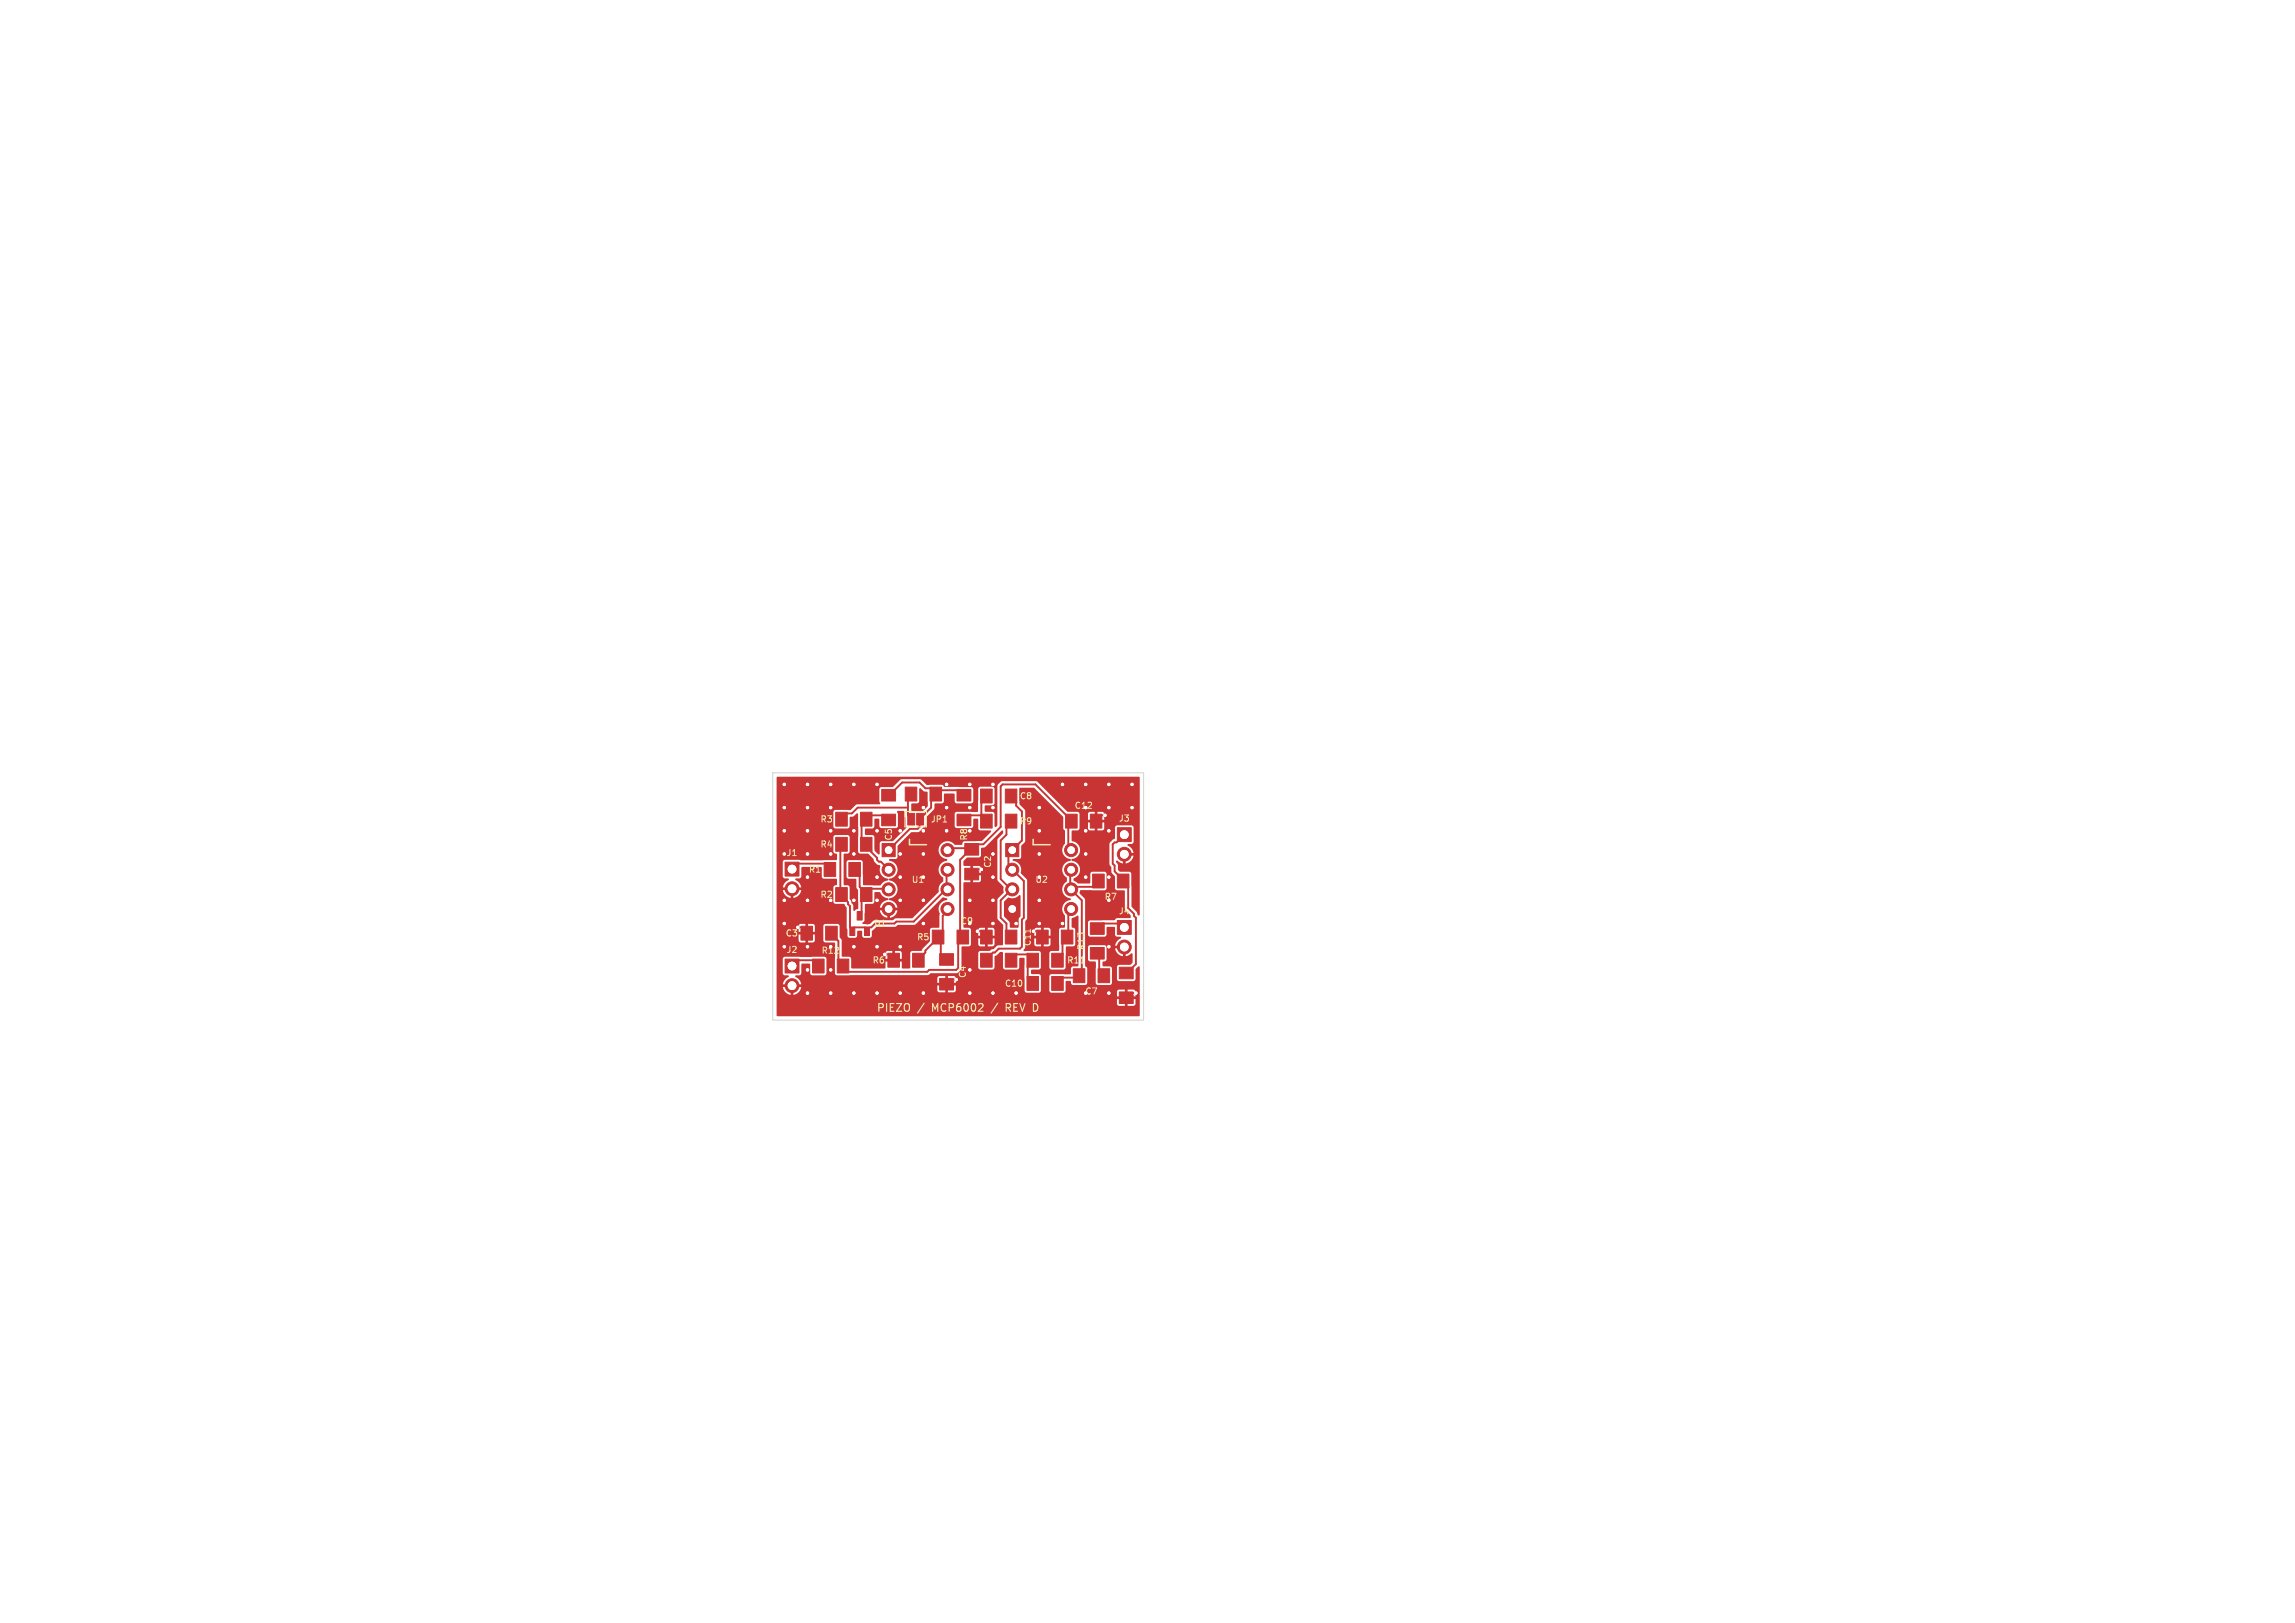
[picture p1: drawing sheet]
<svg xmlns="http://www.w3.org/2000/svg" width="297mm" height="210mm" viewBox="0 0 297 210" stroke-linecap="round" stroke-linejoin="round" font-family="sans-serif">
<defs><g id="words">
<g font-size="1.4" fill="#f2eda1">
<text x="113.4" y="131.1">PIEZO</text>
<text x="118.8" y="131.1">/</text>
<text x="120.8" y="131.1">MCP6002</text>
<text x="130.9" y="131.1">REV D</text>
</g>
<g font-size="1.1" fill="#f2eda1">
<text x="106.1" y="106.6">R3</text>
<text x="120.4" y="106.6">JP1</text>
<text x="131.9" y="106.8">R9</text>
<text x="131.9" y="103.6">C8</text>
<text x="144.7" y="106.5">J3</text>
<text x="104.6" y="113.1">R1</text>
<text x="106.1" y="109.8">R4</text>
<text x="115.6" y="108.8" transform="rotate(-90 115.6 108.8)">C5</text>
<text x="128.4" y="112.4" transform="rotate(-90 128.4 112.4)">C2</text>
<text x="117.9" y="114.4">U1</text>
<text x="144.7" y="118.5">J4</text>
<text x="101.6" y="121.3">C3</text>
<text x="106.2" y="123.6">R12</text>
<text x="112.8" y="124.8">R6</text>
<text x="113" y="120.1">D1</text>
<text x="118.6" y="121.8">R5</text>
<text x="138" y="124.8">R11</text>
<text x="140.5" y="123" transform="rotate(-90 140.5 123)">R13</text>
<text x="125.2" y="126.6" transform="rotate(-90 125.2 126.6)">C4</text>
<text x="130" y="127.8">C10</text>
</g>
<g font-size="1.1" fill="#fff">
<text x="139" y="104.8">C12</text>
<text x="101.7" y="110.9">J1</text>
<text x="125.3" y="108.8" transform="rotate(-90 125.3 108.8)">R8</text>
<text x="106.1" y="116.3">R2</text>
<text x="124.2" y="119.8">C9</text>
<text x="133.9" y="114.4">U2</text>
<text x="142.9" y="116.6">R7</text>
<text x="101.7" y="123.5">J2</text>
<text x="133.6" y="122.5" transform="rotate(-90 133.6 122.5)">C11</text>
<text x="140.4" y="128.8">C7</text>
</g>
</g></defs>
<g fill="#c83434" stroke="#c83434" stroke-width=".13">
<path d="M132.9 123.4h1.5v1.8h-1.5z"/>
<path d="M136.1 123.4h1.5v1.8h-1.5z"/>
<path d="M137.9 105.4h1.5v1.7h-1.5z"/>
<path d="M141.1 105.4h1.5v1.7h-1.5z"/>
<path d="M123.8 102.1h1.8v1.6h-1.8z"/>
<path d="M123.8 105.4h1.8v1.4h-1.8z"/>
<path d="M126.9 105.4h1.5v1.7h-1.5z"/>
<path d="M130.1 105.4h1.5v1.7h-1.5z"/>
<path d="M101.6 124.1h1.8v1.8h-1.8z"/>
<path d="M111.4 105.1h1.4v1.8h-1.4z"/>
<path d="M108.1 105.1h1.6v1.8h-1.6z"/>
<path d="M111.4 108.4h1.4v1.7h-1.4z"/>
<path d="M108.1 108.4h1.6v1.7h-1.6z"/>
<path d="M130.1 120.4h1.5v1.8h-1.5z"/>
<path d="M126.9 120.4h1.5v1.8h-1.5z"/>
<path d="M144.6 119.1h1.8v1.8h-1.8z"/>
<path d="M110 119.9h.6v1.2h-.6z"/>
<path d="M111.9 119.9h.6v1.2h-.6z"/>
<path d="M110.9 117.9h.7v1.2h-.7z"/>
<path d="M111.4 114.8h1.4v1.9h-1.4z"/>
<path d="M108.1 114.8h1.6v1.9h-1.6z"/>
<path d="M137.3 120.4h1.6v1.8h-1.6z"/>
<path d="M134.2 120.4h1.4v1.8h-1.4z"/>
<path d="M106.7 111.6h1.4v1.8h-1.4z"/>
<path d="M109.8 111.6h1.6v1.8h-1.6z"/>
<path d="M130.2 109.1h1.6v1.7h-1.6z"/>
<path d="M114.1 109.1h1.7v1.7h-1.7z"/>
<path d="M144.9 125.2h1.7v1.4h-1.7z"/>
<path d="M144.9 128.4h1.7v1.4h-1.7z"/>
<path d="M117.1 101.8h1.6v1.9h-1.6z"/>
<path d="M120.4 101.8h1.4v1.9h-1.4z"/>
<path d="M114.1 105.4h1.8v1.4h-1.8z"/>
<path d="M114.1 102.1h1.8v1.6h-1.8z"/>
<path d="M141.1 122.6h1.8v1.5h-1.8z"/>
<path d="M141.1 119.4h1.8v1.5h-1.8z"/>
<path d="M138.9 125.4h1.5v1.8h-1.5z"/>
<path d="M142.1 125.4h1.5v1.8h-1.5z"/>
<path d="M118.1 123.4h1.5v1.8h-1.5z"/>
<path d="M114.9 123.4h1.5v1.8h-1.5z"/>
<path d="M105.1 124.1h1.6v1.8h-1.6z"/>
<path d="M108.4 124.1h1.4v1.8h-1.4z"/>
<path d="M144.6 107.1h1.8v1.8h-1.8z"/>
<path d="M123.8 120.4h1.6v1.8h-1.6z"/>
<path d="M120.6 120.4h1.6v1.8h-1.6z"/>
<path d="M126.9 102.1h1.5v1.8h-1.5z"/>
<path d="M130.1 102.1h1.5v1.8h-1.5z"/>
<path d="M132.9 126.4h1.5v1.8h-1.5z"/>
<path d="M136.1 126.4h1.5v1.8h-1.5z"/>
<path d="M117.5 105.2h.9v1.6h-.9z"/>
<path d="M118.6 105.2h.9v1.6h-.9z"/>
<path d="M101.6 111.6h1.8v1.8h-1.8z"/>
<path d="M124.8 109.1h1.8v1.6h-1.8z"/>
<path d="M124.8 112.4h1.8v1.4h-1.8z"/>
<path d="M141.4 113.1h1.5v1.8h-1.5z"/>
<path d="M144.6 113.1h1.5v1.8h-1.5z"/>
<path d="M126.9 123.4h1.5v1.8h-1.5z"/>
<path d="M130.1 123.4h1.5v1.8h-1.5z"/>
<path d="M106.8 119.8h1.6v1.9h-1.6z"/>
<path d="M103.7 119.8h1.4v1.9h-1.4z"/>
<path d="M121.6 123.4h1.8v1.5h-1.8z"/>
<path d="M121.6 126.6h1.8v1.5h-1.8z"/>
<circle cx="102.5" cy="127.5" r=".9"/>
<circle cx="145.5" cy="122.5" r=".9"/>
<circle cx="131" cy="112.5" r=".85"/>
<circle cx="131" cy="115.1" r=".85"/>
<circle cx="131" cy="117.6" r=".85"/>
<circle cx="138.6" cy="117.6" r=".85"/>
<circle cx="138.6" cy="115.1" r=".85"/>
<circle cx="138.6" cy="112.5" r=".85"/>
<circle cx="138.6" cy="110" r=".85"/>
<circle cx="115" cy="112.5" r=".85"/>
<circle cx="115" cy="115.1" r=".85"/>
<circle cx="115" cy="117.6" r=".85"/>
<circle cx="122.6" cy="117.6" r=".85"/>
<circle cx="122.6" cy="115.1" r=".85"/>
<circle cx="122.6" cy="112.5" r=".85"/>
<circle cx="122.6" cy="110" r=".85"/>
<circle cx="145.5" cy="110.5" r=".9"/>
<circle cx="102.5" cy="115" r=".9"/>
</g>
<g fill="#ececec" stroke="#ececec" stroke-width=".13">
<circle cx="107.5" cy="110.5" r=".3"/>
<circle cx="104.5" cy="128.5" r=".3"/>
<circle cx="101.5" cy="107.5" r=".3"/>
<circle cx="143.5" cy="128.5" r=".3"/>
<circle cx="107.5" cy="104.5" r=".3"/>
<circle cx="134.5" cy="104.5" r=".3"/>
<circle cx="140.5" cy="113.5" r=".3"/>
<circle cx="107.5" cy="107.5" r=".3"/>
<circle cx="147" cy="128.5" r=".3"/>
<circle cx="104.5" cy="116.5" r=".3"/>
<circle cx="101.5" cy="122.5" r=".3"/>
<circle cx="122.5" cy="101.5" r=".3"/>
<circle cx="116.5" cy="128.5" r=".3"/>
<circle cx="113.5" cy="101.5" r=".3"/>
<circle cx="134.5" cy="113.5" r=".3"/>
<circle cx="119.5" cy="110.5" r=".3"/>
<circle cx="131.5" cy="128.5" r=".3"/>
<circle cx="113.5" cy="122.5" r=".3"/>
<circle cx="110.5" cy="116.5" r=".3"/>
<circle cx="110.5" cy="110.5" r=".3"/>
<circle cx="134.5" cy="116.5" r=".3"/>
<circle cx="116.5" cy="110.5" r=".3"/>
<circle cx="128.5" cy="113.5" r=".3"/>
<circle cx="143.5" cy="101.5" r=".3"/>
<circle cx="128.5" cy="110.5" r=".3"/>
<circle cx="101.5" cy="101.5" r=".3"/>
<circle cx="125.5" cy="107.5" r=".3"/>
<circle cx="113.5" cy="113.5" r=".3"/>
<circle cx="143" cy="105.5" r=".3"/>
<circle cx="119.5" cy="104.5" r=".3"/>
<circle cx="107.5" cy="125.5" r=".3"/>
<circle cx="104.5" cy="101.5" r=".3"/>
<circle cx="146.5" cy="104.5" r=".3"/>
<circle cx="104.5" cy="122.5" r=".3"/>
<circle cx="101.5" cy="116.5" r=".3"/>
<circle cx="116.5" cy="107.5" r=".3"/>
<circle cx="131.5" cy="119.5" r=".3"/>
<circle cx="137.5" cy="101.5" r=".3"/>
<circle cx="119.5" cy="116.5" r=".3"/>
<circle cx="119.5" cy="107.5" r=".3"/>
<circle cx="116.5" cy="116.5" r=".3"/>
<circle cx="107.5" cy="122.5" r=".3"/>
<circle cx="140.5" cy="110.5" r=".3"/>
<circle cx="103.2" cy="120" r=".3"/>
<circle cx="116.5" cy="113.5" r=".3"/>
<circle cx="125.5" cy="125.5" r=".3"/>
<circle cx="101.5" cy="119.5" r=".3"/>
<circle cx="104.5" cy="125.5" r=".3"/>
<circle cx="134.5" cy="110.5" r=".3"/>
<circle cx="122.5" cy="107.5" r=".3"/>
<circle cx="101.5" cy="110.5" r=".3"/>
<circle cx="104.5" cy="107.5" r=".3"/>
<circle cx="113.5" cy="116.5" r=".3"/>
<circle cx="146.5" cy="101.5" r=".3"/>
<circle cx="110.5" cy="101.5" r=".3"/>
<circle cx="113.5" cy="128.5" r=".3"/>
<circle cx="140.5" cy="107.5" r=".3"/>
<circle cx="143.5" cy="122.5" r=".3"/>
<circle cx="143.5" cy="104.5" r=".3"/>
<circle cx="127" cy="112.5" r=".3"/>
<circle cx="128.5" cy="104.5" r=".3"/>
<circle cx="114.5" cy="123.5" r=".3"/>
<circle cx="126.5" cy="120.5" r=".3"/>
<circle cx="137.5" cy="119.5" r=".3"/>
<circle cx="110.5" cy="107.5" r=".3"/>
<circle cx="101.5" cy="104.5" r=".3"/>
<circle cx="143.5" cy="113.5" r=".3"/>
<circle cx="107.5" cy="116.5" r=".3"/>
<circle cx="143.5" cy="107.5" r=".3"/>
<circle cx="128.5" cy="116.5" r=".3"/>
<circle cx="125.5" cy="101.5" r=".3"/>
<circle cx="133.8" cy="120.5" r=".3"/>
<circle cx="125.5" cy="104.5" r=".3"/>
<circle cx="125.5" cy="128.5" r=".3"/>
<circle cx="134.5" cy="107.5" r=".3"/>
<circle cx="104.5" cy="113.5" r=".3"/>
<circle cx="110.5" cy="128.5" r=".3"/>
<circle cx="110.5" cy="122.5" r=".3"/>
<circle cx="140.5" cy="101.5" r=".3"/>
<circle cx="104.5" cy="104.5" r=".3"/>
<circle cx="119.5" cy="113.5" r=".3"/>
<circle cx="119.5" cy="128.5" r=".3"/>
<circle cx="123.8" cy="126.8" r=".3"/>
<circle cx="107.5" cy="128.5" r=".3"/>
<circle cx="128.5" cy="101.5" r=".3"/>
<circle cx="134.5" cy="119.5" r=".3"/>
<circle cx="122.5" cy="104.5" r=".3"/>
<circle cx="113.5" cy="107.5" r=".3"/>
<circle cx="104.5" cy="110.5" r=".3"/>
<circle cx="107.5" cy="101.5" r=".3"/>
<circle cx="125.5" cy="116.5" r=".3"/>
<circle cx="116.5" cy="122.5" r=".3"/>
<circle cx="128.5" cy="128.5" r=".3"/>
<circle cx="119.5" cy="119.5" r=".3"/>
<circle cx="128.5" cy="119.5" r=".3"/>
</g>
<g fill="none" stroke="#c83434" stroke-width=".25">
<path d="M103.2 111.8h3.6M108.8 110v5M109.5 116.5l.3 .3v.2l.2 .2v2.8M111.2 113.2v1.6l.3 .2M111.5 106.8v1.7M111.5 116.5v1.5M112.8 105.5h1.4M112.8 115h1.7M112.8 110v.2l.7 .8v.2l.3 .3h.2l.5 .5M117.5 104.5h-6.5l-.8 .7h-.7M117.5 103.5v2M119 106.5v.5l-.2 .2h-1l-2 2"/>
<path d="M120.5 102h-.7l-.8-.8h-2.2l-1 1M120.5 103.5v1l-1 1M121.8 102.2h2.2M122 115.5l-3.8 3.7h-2.2l-.2 .3h-2.6M122.2 118.2l-.2 .3v2M122.5 113.2v1.3M123.2 109.8h1.8M125 110.5l-.8 .7v9.3M126.5 112.5h.5M127 103.8v1.7h-1.5M130.2 107v1l-.7 .8v5l1 1M130.5 115.5l-1 1v2.3l.7 .7v1"/>
<path d="M130.5 110.8v1.2M131.5 113l1 1v4.8l-.3 .2v3.5l-.2 .3h-2.8l-.4 .4h-.3l-.3 .3M131.5 103.8v.4l.7 .8v3.8l-.4 .4M138 105.5l-4-4h-4.2l-.3 .3v5.2l-2.3 2.2h-.7M138.2 107v2.5M138.2 118.2v2.3M138.5 113.2v1.3M139 115.5l1 1v9M139.2 114.8h2.3M142.5 105.5h.5M142.8 119.5h2M144.8 108.8l-.3 .2h-.3l-.2 .2v2.6l.2 .2v.8l.6 .4"/>
<path d="M146 114.8v2.7l.8 .7v.3l.2 .3v6l-.5 .4M103.2 120h.6M103.2 124.2h2M108.2 121.5l.3 .3v2.4M110.5 120h1.5M112.5 120h.3M114.5 123.5h.5M120.8 122l-1 1v.2l-.3 .3M121.8 122v1.5M123.2 126.8h.6M124 122v3.2l-.2 .3h-3.6l-.2 .3h-10.2M126.5 120.5h.5"/>
<path d="M131.5 123.5h1.5M133 125v1.5M133.8 120.5h.4M137.5 122v1.5M137.5 126.5h1.5M142.2 124v1.5M146.5 128.5h.5"/>
</g>
<g fill="#c83434">
<path d="M130 116.6l.5-.5a1.21 1.21 0 0 0 1.4-.2l.1-.1 .1 .1v2.6l-.3 .4v1v.1h-1.1l-.1-.7-.7-.8z"/>
<path d="M113.2 106l.5-.1 .1 .1v.9l.2 .2h2l.2-.2v-1.6l-.1-.3 .1-.1 .9 .1 .1 1.8 .1 .3-1.8 1.7-1.5 .1-.2 .2v1.3l-.1 .2-.5-.6-.1-1.8-.2-.1-.9-.1-.1-.1 .1-.7h.9l.2-.1z"/>
<path d="M119 102h.1l.5 .4 .4 .1 .1 1.8-.7 .6h-1.4l-.1-.9 .8-.1 .2-.2z"/>
<path d="M100.5 100.6l46.9-.1 .1 17.9a.31 .31 0 0 1-.4-.4l-.7-.7v-4.3l-.2-.2h-1.3l-.2-.3v-.6l-.2-.2a.16 .16 0 0 1-.1-.3 .15 .15 0 0 1 .2 0l.4 .2 .3 .1v-.7h.4v.7l.3-.1 .5-.4 .2-.5h-.7v-.3h.7a1.72 1.72 0 0 0-.8-1.1l.1-.1h.6l.1-.2v-2.1l-.3-.1h-2l-.1 .3v1.4l-.3 .2-.4 .5v2.6l.2 .4 .1 .7 .4 .5v1.7l.2 .1 1.1 .1v2.3l.7 .8v.3l-.1 .1h-1.7l-.3 .3h-3.2l-.2 .3v1.5l.1 .3h2.1l.2-.2v-1l1-.1 .1 .1v1.1l.2 .1h.5l.1 .2a1.23 1.23 0 0 0-.8 1h.7v.3h-.7l.2 .5 .5 .4 .3 .1v-.7h.4v.7l.3-.1 .4-.3 .2 .2v1l-.3 .3h-1.5l-.2 .2-.1 1.7 .2 .2h2.1l.2-.2v-1.3l.3-.4 .2 .1v6.3l-.1 .1h-46.8l-.1-.1v-2.1h44l.1 .6 .2 .3h.8v-.9h.3v.9l.8-.1 .2-.2v-.6h-46.4v-.4h45.1v-.8h.3v.8h1v-.6l-.2-.2h-1.9l-.2 .2-.1 .6h-44v-3h.8l.2 .3h.5l.1 .2a1.23 1.23 0 0 0-.8 1h.7v.3h-.7l.1 .3 .4 .5 .5 .2v-.7h.4v.7a1.19 1.19 0 0 0 1-1h-.7v-.2h18.3v.7l.1 .2h.9v-.9h.4v.9h.7l.3-.2v-.7h-20.7v-.1h.7l-.1-.2h18.7v-.9h.4v.9h1v-.6l-.3-.3h-1.9l-.2 .2v.7h-17.7l-.2-.5-.5-.3 .1-.2h.5l.2-.1v-1.3l.1-.1h1v1.2l.2 .3h1.8l.2-.3v-1.8l-.3-.3h-5.2l-.2 .3v1.8h-.8v-5h2.9v.8l.2 .2h.6v-1h.4v1h.6l.2-.2v-.8h-4.9v-.3h3.7v-1.1h.4v1.1h.8v-.8l-.2-.3-1.7 .1-.1 .2v.8h-2.9v-7.2h.8l.1 .2 .6 .1 .1 .1a1.64 1.64 0 0 0-.8 1h.7v.4h-.7l.1 .2 .4 .6 .5 .2v-.7h.4v.7a1.19 1.19 0 0 0 1-1h-.7v-.4h.7a1.77 1.77 0 0 0-.8-1l.1-.1h.5l.2-.2v-1.2l.1-.1h2.5l.1 1.3 .1 .2 1.8 .1v.7l-.3 .1-.1 .2v1.9l.2 .2 1.2 .1 .3 .5v2.5l.1 .3v.8l.2 .2h.9l.1-.2v-.6l.1-.1 .6 .1v.6l.1 .2h.9l.2-.2v-.7l.7-.5h2.3l.4-.2h2.2l3.6-3.6 .6 .2v.1a1.25 1.25 0 0 0-1 1.9v1.7l-1 .1-.2 .1-.1 1.6-.9 .9-.1 .3h-1.2l-.3 .2v2l-.1 .1h-.9l-.1-.9h-2.1v.8l-.1 .1h-4.3v-1.2h5.3v-1h.3v1h.9v-.8l-.2-.2h-1.7l-.2 .2v.8h-4.4l-.3-.3h-.9l-.1-2.1-.2-.4-.1-1.6-.2-.2-1.7 .1-.2 .2 .1 2 .2 .1 1.2 .1h.1v4.1l.2 .1h11.8l.4-.3h3.3l.2-.1 .4-.5v-2.8l1.1-.1 .1-.2 .1-.8h.9v.8l.3 .3h.6v-1.1h.3v1.1l.8-.1 .1-.2v-.8h-3v-.3h1.8v-1h.3v1h.9v-.8l-.1-.2h-1.8l-.2 .2v.8h-.9l-.1-.9-.2-.1-.7-.1v-5.7l.1-.2h.8v-.8h.3v.8h.9l.1-.2v-.6h-1.3v-1.2h.3v.8h1v-.6l-.2-.2-2-.1v-.5l.5-.5 1.6-.1 .1-.2 .1-1 .5-.1 2.1-2.1h.1l.1 .3-.7 .9v5.1l.8 1v.7l-.8 .9v2.4l.7 .9v2.5l-.1 .1-.6 .1-.5 .4-.5 .2-1.4 .1-.1 .2v1.9l.3 .3 1.7-.1 .1-.2v-1.5l.8-.5h.3v2l.2 .2h1.8l.1-.2v-1.2l.6-.1 .1 4.4 .3 .2 1.7-.1 .1-.2v-1.9l-.2-.2-1-.1-.1-.4 .1-.1h.9l.3-.2v-2l-.3-.3-1.9 .1v-.2l.2-.3v-1.2h1.2v.8l.2 .3h.6v-1.1h.4v1.1l.7-.1 .1-.2v-.8h-3.2v-.3h2v-1h.4v1h.8v-.8l-.2-.2h-1.6l-.2 .2v.8h-1.2v-1.9l.2-.4v-4.9l-.1-.2-.7-.7a1.27 1.27 0 0 0-1-1.6l-.1-.2h.2l.7-.1 .2-.1 .1-1.5 .5-.7v-3.9l-.8-.9 .1-2.1h1.8l3.8 3.8v1.5l.2 .3v1.7a1.18 1.18 0 0 0-.3 1.2 1.18 1.18 0 0 0 1.1 .8v.1a1.33 1.33 0 0 0-1.1 1.2 1.52 1.52 0 0 0 .6 1.1v.5a1.18 1.18 0 0 0-.6 1.2 1.18 1.18 0 0 0 1.1 1v.1a1.33 1.33 0 0 0-1.1 1.2v.4l.3 .5v1.4v.1l-.6 .1-.1 .2v2.7l-1.1 .1-.2 .2v1.9l.3 .3h1.5l.3-.2v-2.8l1-.1 .2-.2v-1.9l-.1-.2-.3-.1v-1.1l.7-.4 .2 .1v6.3l-.1 .1-.7 .1-.2 .1-.1 .9h-2.6l-.1 .2v2l.3 .2 1.7-.1 .1-.2v-1.2l.1-.1h.5l.1 .4 .2 .1h1.8l.1-.2v-1.9l-.3-.3v-.9h.4l.2 .3 .8 .1v2.7l.1 .2h1.9l.1-.2v-1.9l-.2-.2-.9-.1-.1-.1v-.4l.4-.1 .1-.2v-1.6l-.1-.3h-2.2l-.1 .3v1.5h-.4v-7.7l-.7-.8 .1-.4h.1h3.2l.1-.3v-1.9l-.3-.2h-1.7l-.1 .3v1.1l-.1 .1h-1.5l-.6-.3 .1-.4a1.17 1.17 0 0 0 .8-1.2 1.17 1.17 0 0 0-1.1-1l-.1-.2a1.33 1.33 0 0 0 1.2-1.2 1.21 1.21 0 0 0-1.1-1.2v-1.3l.8-.1 .2-.1v-.9h1.1v.8l.3 .2h.6v-1h.3v1h.8l.1-.2v-.8h-3.2v-.3h2v-1h.3v1h.9v-.9l-.3-.1h-1.6l-.2 .2v.8h-1.1v-.8l-.1-.2-1.5-.1-3.9-3.9h-4.5l-.2 .1-.4 .5v5.1l-.2 .2-.2-.1v-1.7l-.2-.1-1-.1-.1-.1 .1-.7h1l.2-.2v-2.1l-.3-.1h-1.7l-.1 .3v2.9l-2.9 .1-.2 .2 .1 1.6 .2 .3 1.9-.1 .2-.2 .1-.9 .5-.1 .1 .1v1.2l.1 .2 1.4 .1 .2 .1-1.3 1.2-2.2 .1-.2 .1-.1 .3h-.9a1.18 1.18 0 0 0-2 .1 1.18 1.18 0 0 0 1 1.8v.1a1.33 1.33 0 0 0-1.1 1.2 1.52 1.52 0 0 0 .6 1.1v.5a1.33 1.33 0 0 0-.6 1.3l-3.5 3.4h-2.1l-.4 .3h-2.3l-.7 .5h-.3h-.5l-.1-.2 .3-.3v-2.1l1.1-.1 .2-.2v-1.2l.6-.1 .1 .1a1.24 1.24 0 0 0 1 .8l.1 .1a1.35 1.35 0 0 0-1.1 1h.7v.4h-.7a1.14 1.14 0 0 0 .9 1v-.8h.4v.8l.3-.1 .5-.5 .1-.4h-.7v-.4h.7a1.22 1.22 0 0 0-1-1l-.1-.1a1.33 1.33 0 0 0 1.2-1.2 1.22 1.22 0 0 0-1.1-1.2l-.1-.1a1.33 1.33 0 0 0 1.2-1.3 1.22 1.22 0 0 0-1.1-1.1l-.1-.2h.2l.7-.1 .2-.1 .1-1.6 1.7-1.7 1-.1 .5-.5 .4-.2v-1.1l1-1 .2-.8 .9-.1 .2-.1 .1-1.1h1.3l.1 1 .2 .2h1.9l.3-.2-.1-1.7-.2-.2h-3.5l-.3-.3-1.9 .1-.9-.8h-2.4l-.2 .1-1 .9h-1.4l-.3 .2v1.7l.1 .2v.1l-3 .1-.9 .7h-2l-.2 .3v1.8l.3 .3h1.7l.2-.3v-1.2l.4-.1 .4-.3h.2l.1 4.9 .2 .2 1.1 .1 .6 .6 .2 .4 .3 .3 .3 .1 .1 .2a1.19 1.19 0 0 0 1 1.6l.1 .1a1.86 1.86 0 0 0-1.1 .8l-2.2-.1-.1-3.1-.2-.1h-1.7l-.2 .3 .1 1.9 .2 .2h1v1.1l.2 .4 .1 2.3-.6 .4-.1-.8-.4-.8-.1-1.5-.1-.2-.5-.1-.1-.1v-3.8v-.1l.6-.1 .2-.2-.1-1.9-.2-.3h-1.6l-.2 .2-.1 2 .2 .2 .3 .1v.8h-6.8l-.2 .2v1.9h-.8z"/>
</g>
<g fill="#fff" stroke="#fff" stroke-width=".13">
<circle cx="107.5" cy="110.5" r=".15"/>
<circle cx="104.5" cy="128.5" r=".15"/>
<circle cx="101.5" cy="107.5" r=".15"/>
<circle cx="143.5" cy="128.5" r=".15"/>
<circle cx="107.5" cy="104.5" r=".15"/>
<circle cx="134.5" cy="104.5" r=".15"/>
<circle cx="140.5" cy="113.5" r=".15"/>
<circle cx="107.5" cy="107.5" r=".15"/>
<circle cx="147" cy="128.5" r=".15"/>
<circle cx="104.5" cy="116.5" r=".15"/>
<circle cx="122.5" cy="101.5" r=".15"/>
<circle cx="116.5" cy="128.5" r=".15"/>
<circle cx="113.5" cy="101.5" r=".15"/>
<circle cx="119.5" cy="110.5" r=".15"/>
<circle cx="131.5" cy="128.5" r=".15"/>
<circle cx="113.5" cy="122.5" r=".15"/>
<circle cx="110.5" cy="116.5" r=".15"/>
<circle cx="110.5" cy="110.5" r=".15"/>
<circle cx="134.5" cy="116.5" r=".15"/>
<circle cx="116.5" cy="110.5" r=".15"/>
<circle cx="128.5" cy="113.5" r=".15"/>
<circle cx="143.5" cy="101.5" r=".15"/>
<circle cx="128.5" cy="110.5" r=".15"/>
<circle cx="101.5" cy="101.5" r=".15"/>
<circle cx="113.5" cy="113.5" r=".15"/>
<circle cx="143" cy="105.5" r=".15"/>
<circle cx="119.5" cy="104.5" r=".15"/>
<circle cx="107.5" cy="125.5" r=".15"/>
<circle cx="104.5" cy="101.5" r=".15"/>
<circle cx="146.5" cy="104.5" r=".15"/>
<circle cx="104.5" cy="122.5" r=".15"/>
<circle cx="101.5" cy="116.5" r=".15"/>
<circle cx="116.5" cy="107.5" r=".15"/>
<circle cx="131.5" cy="119.5" r=".15"/>
<circle cx="137.5" cy="101.5" r=".15"/>
<circle cx="119.5" cy="116.5" r=".15"/>
<circle cx="119.5" cy="107.5" r=".15"/>
<circle cx="116.5" cy="116.5" r=".15"/>
<circle cx="107.5" cy="122.5" r=".15"/>
<circle cx="140.5" cy="110.5" r=".15"/>
<circle cx="103.3" cy="120" r=".15"/>
<circle cx="116.5" cy="113.5" r=".15"/>
<circle cx="125.5" cy="125.5" r=".15"/>
<circle cx="101.5" cy="119.5" r=".15"/>
<circle cx="104.5" cy="125.5" r=".15"/>
<circle cx="134.5" cy="110.5" r=".15"/>
<circle cx="122.5" cy="107.5" r=".15"/>
<circle cx="104.5" cy="107.5" r=".15"/>
<circle cx="113.5" cy="116.5" r=".15"/>
<circle cx="146.5" cy="101.5" r=".15"/>
<circle cx="110.5" cy="101.5" r=".15"/>
<circle cx="113.5" cy="128.5" r=".15"/>
<circle cx="140.5" cy="107.5" r=".15"/>
<circle cx="143.5" cy="122.5" r=".15"/>
<circle cx="143.5" cy="104.5" r=".15"/>
<circle cx="127" cy="112.5" r=".15"/>
<circle cx="128.5" cy="104.5" r=".15"/>
<circle cx="114.5" cy="123.5" r=".15"/>
<circle cx="126.5" cy="120.5" r=".15"/>
<circle cx="137.5" cy="119.5" r=".15"/>
<circle cx="110.5" cy="107.5" r=".15"/>
<circle cx="101.5" cy="104.5" r=".15"/>
<circle cx="143.5" cy="113.5" r=".15"/>
<circle cx="143.5" cy="107.5" r=".15"/>
<circle cx="128.5" cy="116.5" r=".15"/>
<circle cx="125.5" cy="101.5" r=".15"/>
<circle cx="125.5" cy="104.5" r=".15"/>
<circle cx="125.5" cy="128.5" r=".15"/>
<circle cx="134.5" cy="107.5" r=".15"/>
<circle cx="104.5" cy="113.5" r=".15"/>
<circle cx="110.5" cy="128.5" r=".15"/>
<circle cx="110.5" cy="122.5" r=".15"/>
<circle cx="140.5" cy="101.5" r=".15"/>
<circle cx="104.5" cy="104.5" r=".15"/>
<circle cx="119.5" cy="113.5" r=".15"/>
<circle cx="119.5" cy="128.5" r=".15"/>
<circle cx="123.7" cy="126.7" r=".15"/>
<circle cx="107.5" cy="128.5" r=".15"/>
<circle cx="128.5" cy="101.5" r=".15"/>
<circle cx="134.5" cy="119.5" r=".15"/>
<circle cx="122.5" cy="104.5" r=".15"/>
<circle cx="113.5" cy="107.5" r=".15"/>
<circle cx="104.5" cy="110.5" r=".15"/>
<circle cx="107.5" cy="101.5" r=".15"/>
<circle cx="125.5" cy="116.5" r=".15"/>
<circle cx="116.5" cy="122.5" r=".15"/>
<circle cx="128.5" cy="128.5" r=".15"/>
<circle cx="119.5" cy="119.5" r=".15"/>
<circle cx="128.5" cy="119.5" r=".15"/>
<circle cx="102.5" cy="125" r=".5"/>
<circle cx="102.5" cy="127.5" r=".5"/>
<circle cx="145.5" cy="120" r=".5"/>
<circle cx="145.5" cy="122.5" r=".5"/>
<circle cx="131" cy="110" r=".42"/>
<circle cx="131" cy="112.5" r=".42"/>
<circle cx="131" cy="115.1" r=".42"/>
<circle cx="131" cy="117.6" r=".42"/>
<circle cx="138.6" cy="117.6" r=".42"/>
<circle cx="138.6" cy="115.1" r=".42"/>
<circle cx="138.6" cy="112.5" r=".42"/>
<circle cx="138.6" cy="110" r=".42"/>
<circle cx="115" cy="110" r=".42"/>
<circle cx="115" cy="112.5" r=".42"/>
<circle cx="115" cy="115.1" r=".42"/>
<circle cx="115" cy="117.6" r=".42"/>
<circle cx="122.6" cy="117.6" r=".42"/>
<circle cx="122.6" cy="115.1" r=".42"/>
<circle cx="122.6" cy="112.5" r=".42"/>
<circle cx="122.6" cy="110" r=".42"/>
<circle cx="145.5" cy="108" r=".5"/>
<circle cx="145.5" cy="110.5" r=".5"/>
<circle cx="102.5" cy="112.5" r=".5"/>
<circle cx="102.5" cy="115" r=".5"/>
</g>
<path d="M129.1 129.8l-.8 1.3M130.2 130.4h.4M130.5 130.4l.3 .5M130.6 129.9h-.4v1" fill="none" stroke="#f2eda1" stroke-width=".15"/>
<path d="M117.1 105h2.8v2h-2.8zM122.1 106.4h.4M133.3 120.2v.5M139.8 124.6h.5" fill="none" stroke="#f2eda1" stroke-width=".13"/>
<path d="M117.7 108.6v.7h2.2M133.7 108.6v.7h2.2" fill="none" stroke="#f2eda1" stroke-width=".2"/>
<path d="M100 100h48v32h-48z" fill="none" stroke="#d0d2cd" stroke-width=".13"/>
<use href="#words"/>
</svg>
